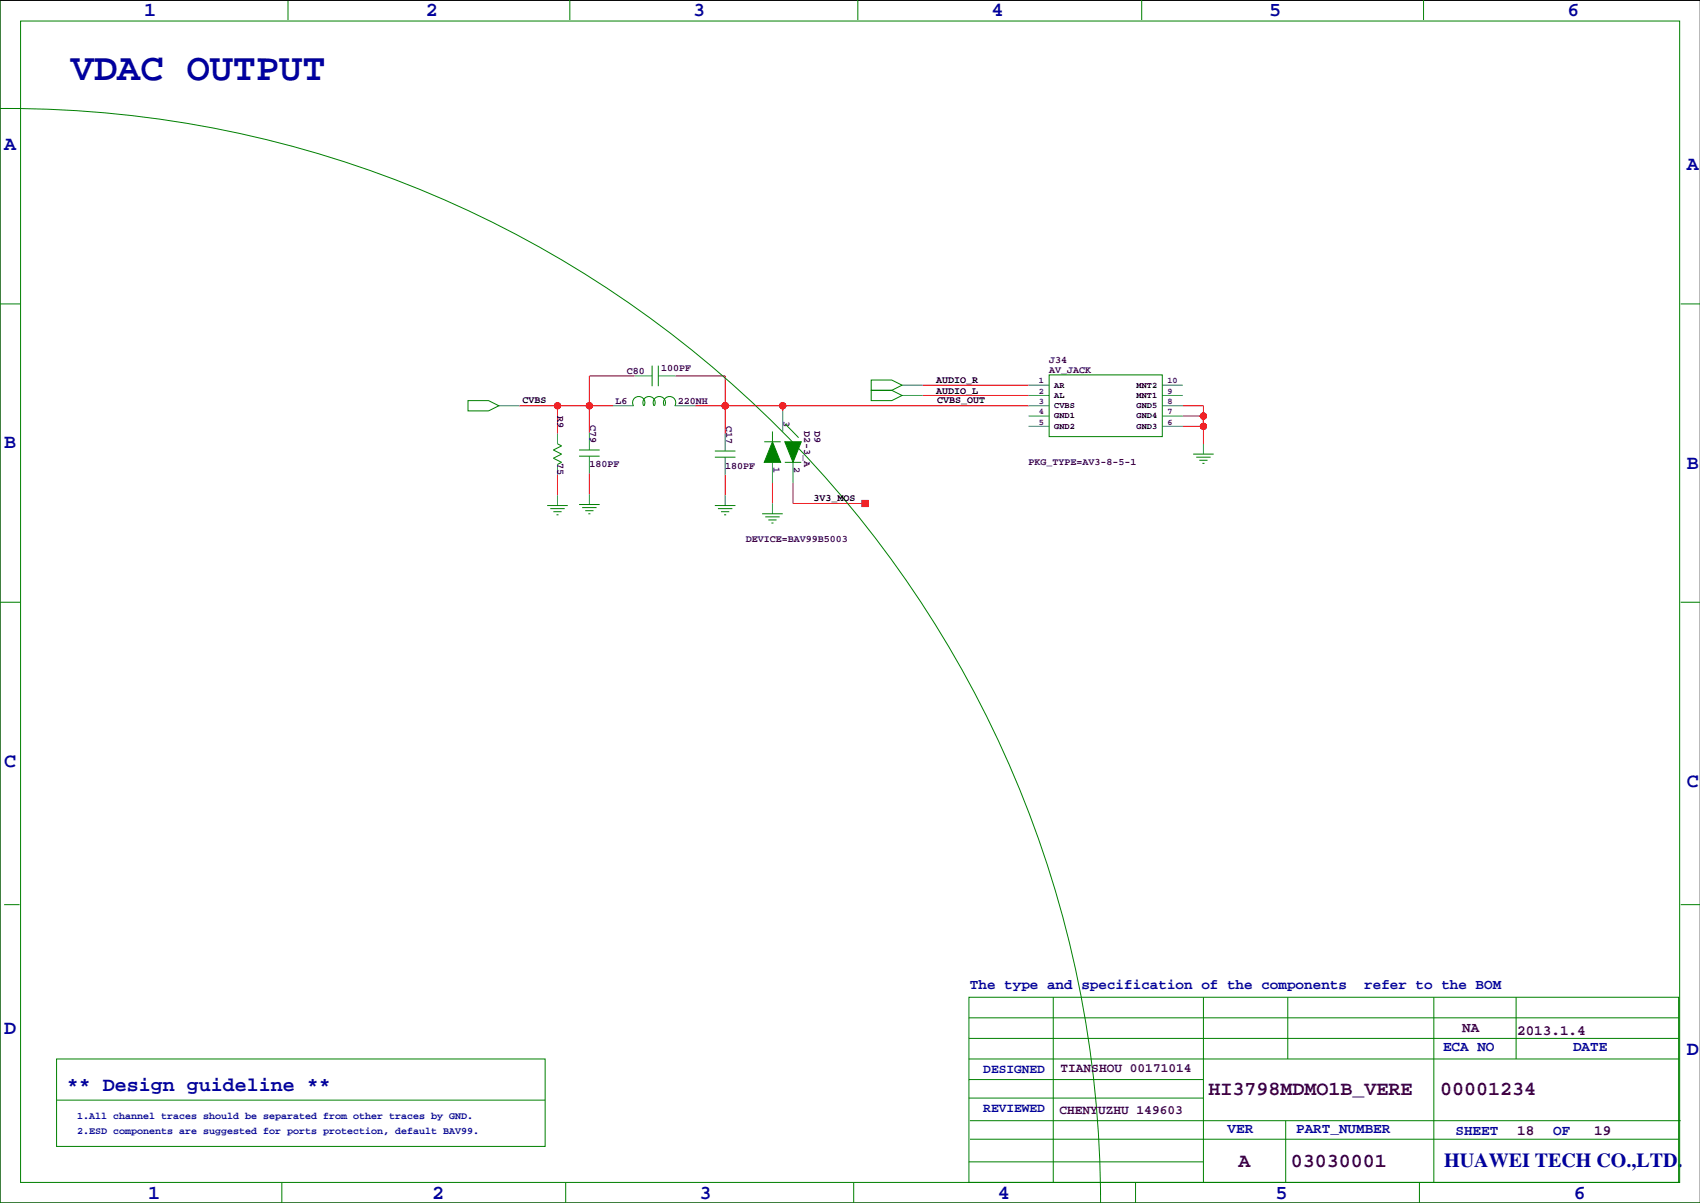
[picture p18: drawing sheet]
<svg xmlns="http://www.w3.org/2000/svg" width="420mm" height="297mm" viewBox="0 0 420 297" stroke-linecap="round" stroke-linejoin="round" font-family="sans-serif">
<defs><g id="words">
<text font-size="9.5" fill="#0000a0" x="17.5" y="19.8">VDAC OUTPUT</text>
<g font-size="4.9" fill="#0000a0">
<text x="35.6" y="3.9">1</text>
<text x="105.2" y="3.9">2</text>
<text x="171.2" y="3.9">3</text>
<text x="244.9" y="3.9">4</text>
<text x="313.4" y="3.9">5</text>
<text x="387.1" y="3.9">6</text>
<text x="1" y="36.9">A</text>
<text x="416.6" y="42">A</text>
<text x="1" y="110.6">B</text>
<text x="416.6" y="115.7">B</text>
<text x="1" y="189.3">C</text>
<text x="416.6" y="194.4">C</text>
<text x="1" y="255.4">D</text>
<text x="416.6" y="260.5">D</text>
<text x="16.5" y="269.4">** Design guideline **</text>
<text x="356.6" y="288">HUAWEI TECH CO.,LTD.</text>
<text x="36.6" y="296">1</text>
<text x="106.7" y="296">2</text>
<text x="172.7" y="296">3</text>
<text x="246.4" y="296">4</text>
<text x="315" y="296">5</text>
<text x="388.6" y="296">6</text>
</g>
<g font-size="4.9" fill="#400040">
<text x="298.5" y="270.5">HI3798MDMO1B_VERE</text>
<text x="355.6" y="270.5">00001234</text>
<text x="305.9" y="288.3">A</text>
<text x="318.8" y="288.3">03030001</text>
</g>
<g font-size="3.5" fill="#0000a0">
<text x="239.5" y="244.2">The type and specification of the components</text>
<text x="336.9" y="244.2">refer to the BOM</text>
<text x="356.4" y="259.4">ECA NO</text>
<text x="388.5" y="259.4">DATE</text>
<text x="303.1" y="279.7">VER</text>
<text x="320.1" y="279.7">PART_NUMBER</text>
<text x="359.4" y="280.3">SHEET</text>
<text x="383.5" y="280.3">OF</text>
</g>
<g font-size="3.5" fill="#400040">
<text x="361.1" y="254.9">NA</text>
<text x="374.6" y="255.7">2013.1.4</text>
<text x="374.6" y="280.3">18</text>
<text x="393.7" y="280.3">19</text>
</g>
<g font-size="3.2" fill="#0000a0">
<text x="242.8" y="264.9">DESIGNED</text>
<text x="242.8" y="274.5">REVIEWED</text>
</g>
<g font-size="3.2" fill="#400040">
<text x="261.9" y="264.7">TIANSHOU 00171014</text>
<text x="261.6" y="275.1">CHENYUZHU 149603</text>
</g>
<g font-size="2.5" fill="#400040">
<text x="259.1" y="89.5">J34</text>
<text x="154.8" y="92.3">C80</text>
<text x="163.3" y="91.6">100PF</text>
<text x="259.1" y="92.1">AV_JACK</text>
<text x="152" y="99.7">L6</text>
<text x="167.4" y="99.7">220NH</text>
<text x="137.6" y="102.8" transform="rotate(90 137.6 102.8)">R9</text>
<text x="145.8" y="104.9" transform="rotate(90 145.8 104.9)">C79</text>
<text x="179.3" y="105.1" transform="rotate(90 179.3 105.1)">C17</text>
<text x="193.5" y="104" transform="rotate(90 193.5 104)">3</text>
<text x="198.6" y="106.5" transform="rotate(90 198.6 106.5)">D2-3_A</text>
<text x="201.1" y="106.5" transform="rotate(90 201.1 106.5)">D9</text>
<text x="137.6" y="114.4" transform="rotate(90 137.6 114.4)">75</text>
<text x="145.5" y="115.4">180PF</text>
<text x="179.1" y="115.7">180PF</text>
<text x="191" y="115.2" transform="rotate(90 191 115.2)">1</text>
<text x="196.1" y="115.2" transform="rotate(90 196.1 115.2)">2</text>
<text x="254" y="114.9">PKG_TYPE=AV3-8-5-1</text>
<text x="184.1" y="133.7">DEVICE=BAV99B5003</text>
</g>
<g font-size="2.5">
<text x="231.1" y="94.6">AUDIO_R</text>
<text x="129" y="99.4">CVBS</text>
<text x="231.1" y="97.4">AUDIO_L</text>
<text x="231.4" y="99.4">CVBS_OUT</text>
<text x="200.9" y="123.8">3V3_MOS</text>
</g>
<g font-size="2.5" fill="#0000a0">
<text x="19" y="276.2">1.All channel traces should be separated from other traces by GND.</text>
<text x="19" y="280">2.ESD components are suggested for ports protection, default BAV99.</text>
</g>
<g font-size="2.1" fill="#400040">
<text x="256.5" y="94.7">1</text>
<text x="288.3" y="94.7">10</text>
<text x="256.5" y="97.2">2</text>
<text x="256.5" y="99.8">3</text>
<text x="288.3" y="99.8">8</text>
<text x="288.3" y="97.2">9</text>
<text x="256.5" y="102.3">4</text>
<text x="256.5" y="104.8">5</text>
<text x="288.3" y="104.8">6</text>
<text x="288.3" y="102.3">7</text>
</g>
<g font-size="2.1">
<text x="260.3" y="95.7">AR</text>
<text x="280.7" y="95.7">MNT2</text>
<text x="260.3" y="98.2">AL</text>
<text x="260.3" y="100.8">CVBS</text>
<text x="280.7" y="100.8">GND5</text>
<text x="280.7" y="98.2">MNT1</text>
<text x="260.3" y="103.3">GND1</text>
<text x="260.3" y="105.9">GND2</text>
<text x="280.7" y="105.9">GND3</text>
<text x="280.7" y="103.3">GND4</text>
</g>
</g></defs>
<path d="M419.9 .1h-419.9v296.9h419.9" fill="none" stroke="#000" stroke-width=".25"/>
<g fill="none" stroke="#f00" stroke-width=".25">
<path d="M156.7 92.8h-11.2v14M166.9 92.8h12.2v14.2M227.8 97.6h26.2M227.8 95.1h26.2M128.3 100.2h23.1M137.7 100.2v6.8M137.7 117.2v5.1M145.5 117v5M171.7 100.2h82.3M179.1 117.2v5.1M190.8 119.2v5.1M193.3 100.2v1.3"/>
<path d="M195.8 119.2v5.1h17.8M292.1 100.2h5.1v9.4M292.1 102.7h5.1M292.1 105.3h5.1"/>
<circle cx="137.7" cy="100.2" r=".76"/>
<circle cx="145.5" cy="100.2" r=".76"/>
<circle cx="179.1" cy="100.2" r=".76"/>
<circle cx="179.1" cy="100.2" r="0"/>
<circle cx="193.3" cy="100.2" r=".76"/>
<circle cx="297.2" cy="102.7" r=".76"/>
<circle cx="297.2" cy="105.3" r=".76"/>
</g>
<g fill="#f00" stroke="#f00" stroke-width=".25">
<path d="M212.9 123.6h1.5v1.5h-1.5z" fill-rule="evenodd"/>
<circle cx="297.2" cy="102.7" r=".76"/>
<circle cx="297.2" cy="105.3" r=".76"/>
<circle cx="137.7" cy="100.2" r=".76"/>
<circle cx="145.5" cy="100.2" r=".76"/>
<circle cx="179.1" cy="100.2" r=".76"/>
<circle cx="193.3" cy="100.2" r=".76"/>
</g>
<g fill="none" stroke="#008080" stroke-width=".25">
<path d="M156.7 92.8h4.3M162.6 92.8h4.3M222.8 95.1h5M222.8 97.6h5M254 95.1h5.1M254 97.6h5.1M287 95.1h5.1M287 97.6h5.1M123.2 100.2h5.1M137.7 107v2.6M137.7 114.7v2.5M145.5 106.8v4.3"/>
<path d="M145.5 112.6v4.4M151.4 100.2h5.1M166.6 100.2h5.1M179.1 107v4.4M179.1 112.9v4.3M190.8 114.2v5M193.3 101.5v5M195.8 114.2v5M254 100.2h5.1M254 102.7h5.1M254 105.3h5.1M287 100.2h5.1"/>
<path d="M287 102.7h5.1M287 105.3h5.1M297.2 109.6v2.5M137.7 122.3v2.5M145.5 122v2.6M179.1 122.3v2.5M190.8 124.3v2.6"/>
</g>
<g fill="none" stroke="#008000" stroke-width=".25">
<path d="M0 -.1v297.1h419.9M71.1 0v4.9M140.7 0v4.9M211.8 0v4.9M281.9 0v4.9M351.5 0v4.9M5.1 5.2h409.7v286.8h-409.7zM-.1 26.8a270.3 270.3 0 0 1 271.9 270.3M0 75h5.1M415 75h4.9M115.6 98.9h5l2.6 1.3-2.6 1.3h-5zM161 90.3v5.1"/>
<path d="M162.6 90.3v5.1M215.1 96.4h5.1l2.6 1.2-2.6 1.3h-5.1zM215.1 93.8h5.1l2.6 1.3-2.6 1.3h-5.1zM259.1 92.6h27.9v15.2h-27.9zM137.7 109.6l1 .5-2 1 2 1-2 1 2 1.1-1 .5M143 111.1h5.1M143 112.6h5.1M156.4 100.2a1.52 1.52 0 0 1 1.3-2.3 1.52 1.52 0 0 1 1.3 2.3M159 100.2a1.52 1.52 0 0 1 1.3-2.3 1.52 1.52 0 0 1 1.3 2.3M161.5 100.2a1.52 1.52 0 0 1 1.3-2.3 1.52 1.52 0 0 1 1.3 2.3M164 100.2a1.52 1.52 0 0 1 1.4-2.3 1.52 1.52 0 0 1 1.3 2.3M176.5 111.4h5.1"/>
<path d="M176.5 112.9h5.1M188.7 109.1h4.1M190.8 106.5v2.6M193.8 114.2h4.1M193.9 104.7l3.3 3.4M294.6 112.1h5.1M295.4 112.9h3.6M296.2 113.7h2M296.9 114.4h.5M135.1 124.8h5.1M135.9 125.6h3.5M136.7 126.4h2"/>
<path d="M137.4 127.1h.5M143 124.6h5.1M143.8 125.3h3.5M144.5 126.1h2.1M145.3 126.9h.5M176.5 124.8h5.1M177.3 125.6h3.5M178.1 126.4h2M178.8 127.1h.5M188.2 126.9h5.1M189 127.6h3.5M189.7 128.4h2.1"/>
<path d="M190.5 129.1h.5M0 148.7h5.1M415 148.7h4.9M1 223.4h3.8M415 223.4h4.9M239.3 246.2h175.2v45.8h-175.2zM239.3 251.3h175.2M239.3 256.4h175.2M260.1 246.2v45.8M297.2 246.2v45.8M318 246.2v15.3M354.1 246.2v45.8"/>
<path d="M374.4 246.2v15.3M14 261.5h120.6v21.6h-120.6zM14 271.6h120.6M239.3 266.6h57.9M239.3 261.5h175.2M239.3 271.1h57.9M239.5 276.7h175.5M317.5 276.7v15.3M69.6 292v5M139.7 292v5M210.8 292v5M239.3 286.9h57.9"/>
<path d="M239.5 281.3h175M280.4 292v5M350.5 292v5M383.5 287.4h.1"/>
</g>
<g fill="#008000" stroke="#008000" stroke-width=".25">
<path d="M190.8 109.1l2 5.1h-4.1z" fill-rule="evenodd"/>
<path d="M193.8 109.1h4.1l-2.1 5.1z" fill-rule="evenodd"/>
</g>
<use href="#words"/>
</svg>
